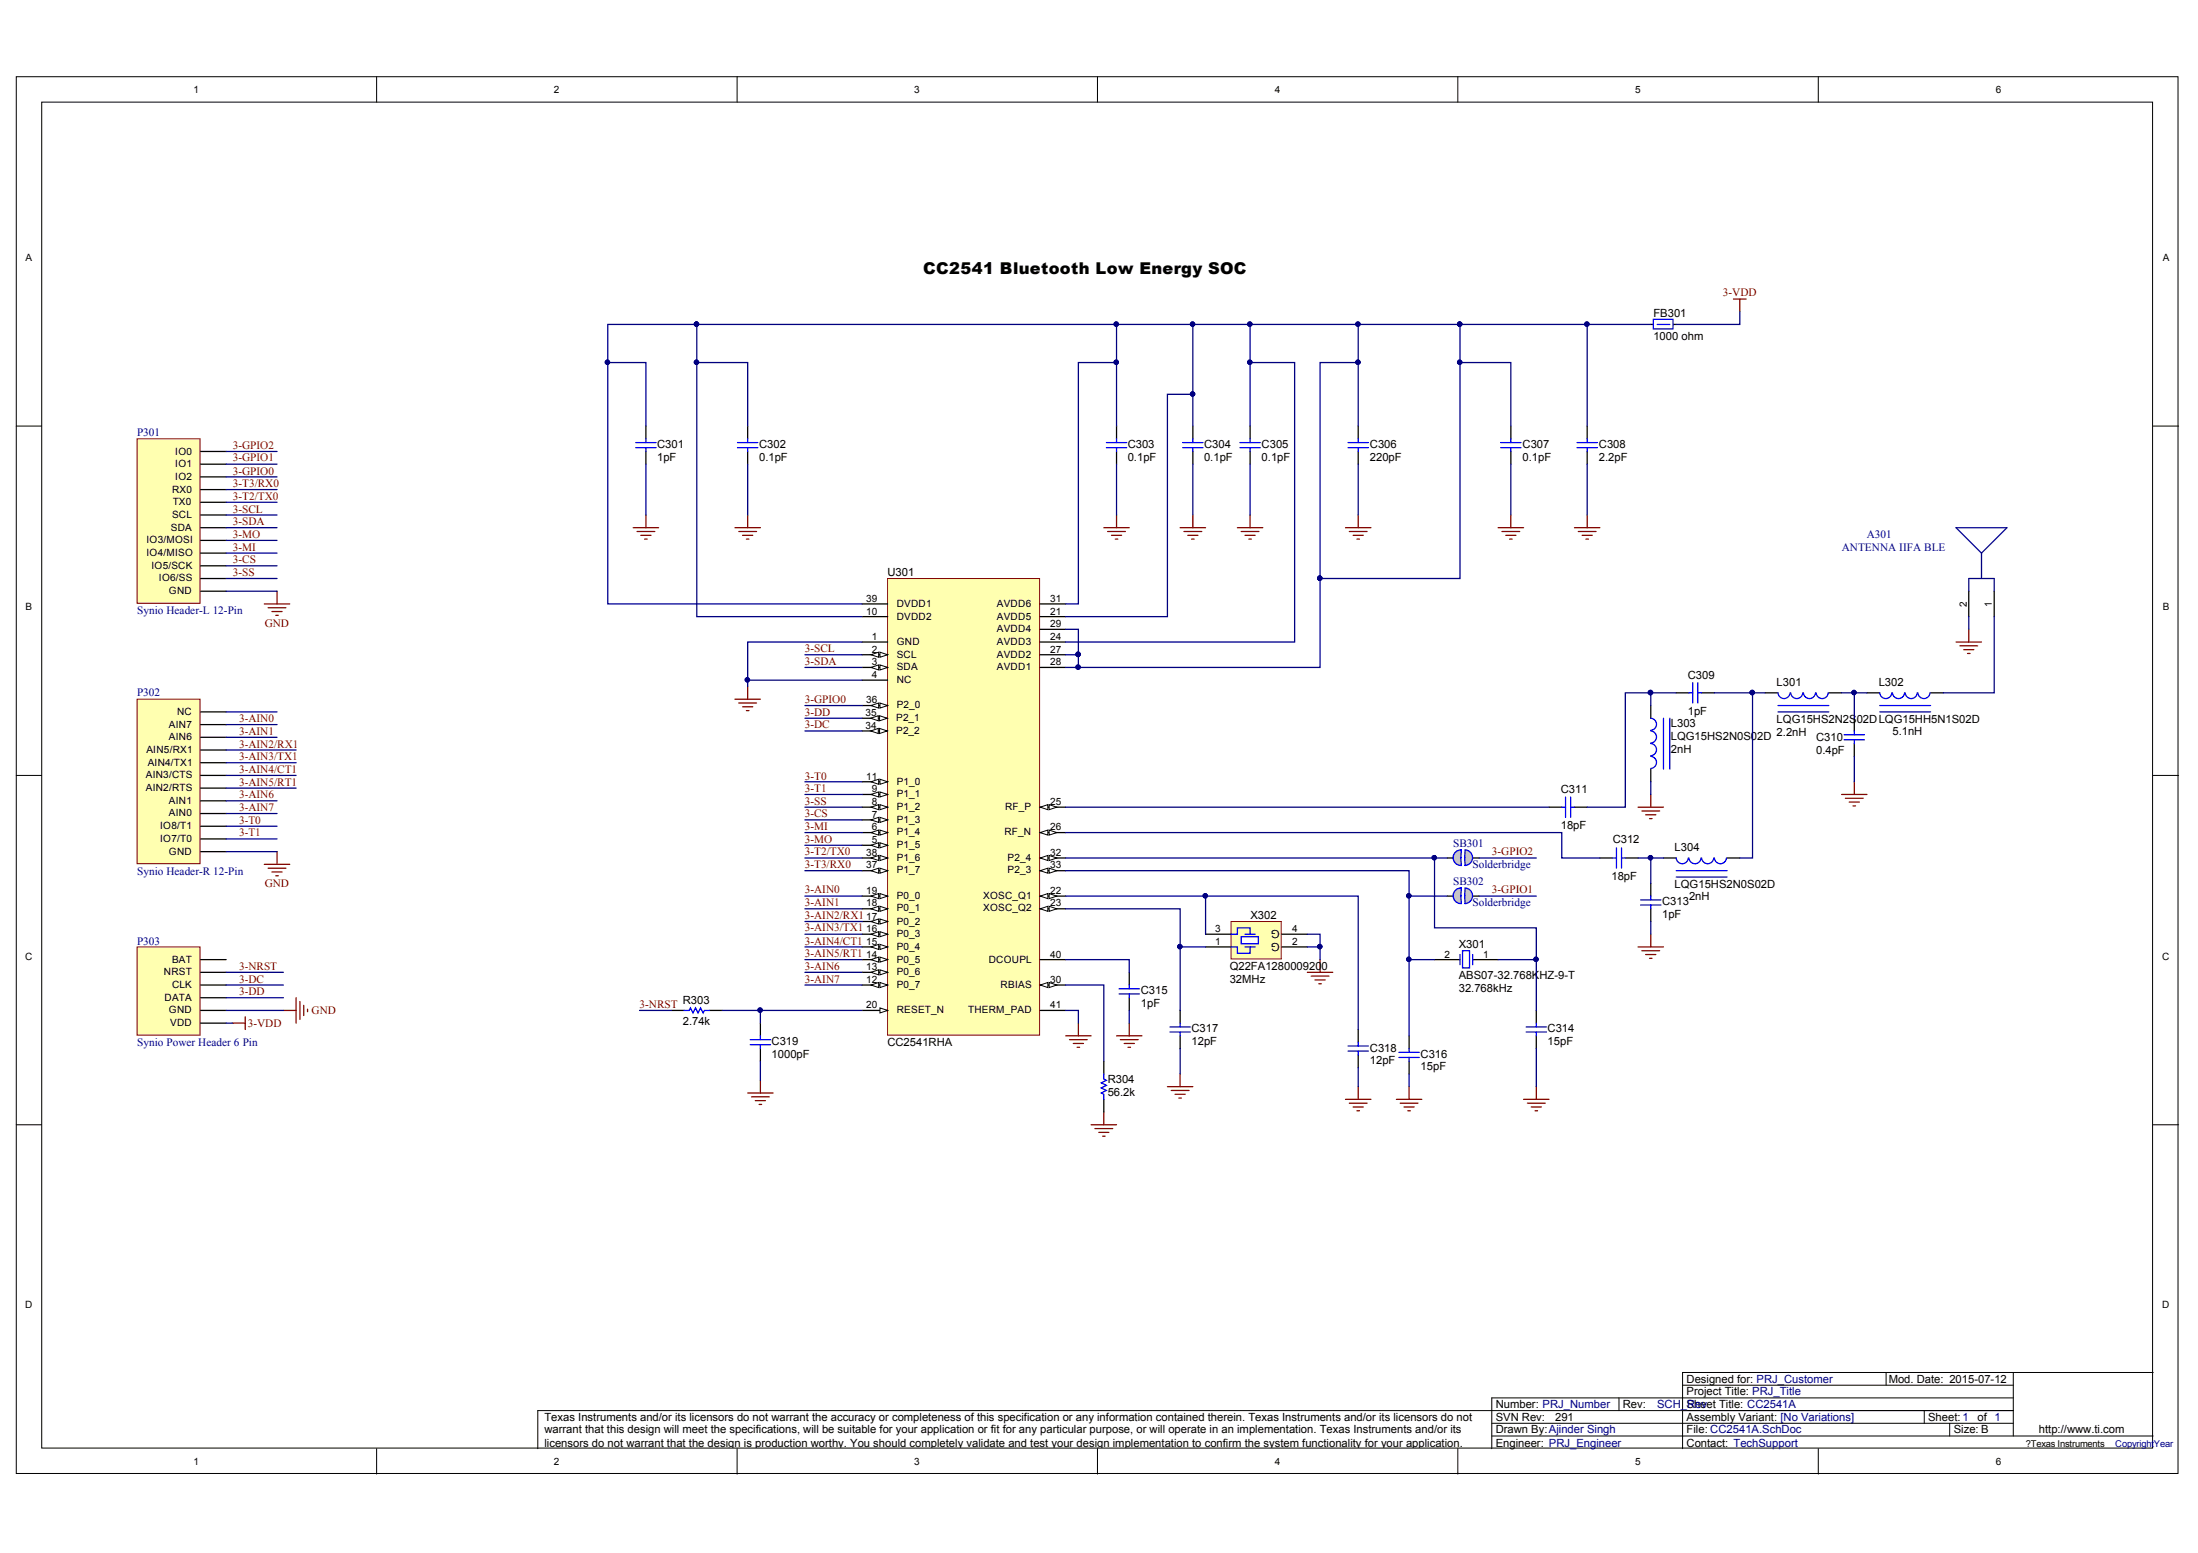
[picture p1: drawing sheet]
<svg xmlns="http://www.w3.org/2000/svg" width="297mm" height="210mm" viewBox="0 0 297 210" stroke-linecap="round" stroke-linejoin="round" font-family="sans-serif">
<defs><g id="words">
<text font-size="2.2" x="124.7" y="37">CC2541 Bluetooth Low Energy SOC</text>
<g font-size="1.5" fill="#800000">
<text x="232.8" y="40.1">3-VDD</text>
<text x="31.5" y="64.1">3-GPIO0</text>
<text x="31.5" y="65.8">3-T3/RX0</text>
<text x="31.5" y="62.4">3-GPIO1</text>
<text x="31.5" y="60.7">3-GPIO2</text>
<text x="31.5" y="69.3">3-SCL</text>
<text x="31.5" y="71">3-SDA</text>
<text x="31.5" y="67.5">3-T2/TX0</text>
<text x="31.5" y="77.8">3-SS</text>
<text x="31.5" y="76.1">3-CS</text>
<text x="31.5" y="74.4">3-MI</text>
<text x="31.5" y="72.7">3-MO</text>
<text x="35.8" y="84.8">GND</text>
<text x="108.8" y="88.1">3-SCL</text>
<text x="108.8" y="89.9">3-SDA</text>
<text x="108.8" y="95.1">3-GPIO0</text>
<text x="32.3" y="97.6">3-AIN0</text>
<text x="32.3" y="99.3">3-AIN1</text>
<text x="32.3" y="101.1">3-AIN2/RX1</text>
<text x="108.8" y="96.8">3-DD</text>
<text x="108.8" y="98.4">3-DC</text>
<text x="32.3" y="107.9">3-AIN6</text>
<text x="32.3" y="102.7">3-AIN3/TX1</text>
<text x="32.3" y="104.4">3-AIN4/CT1</text>
<text x="32.3" y="106.2">3-AIN5/RT1</text>
<text x="108.8" y="107.1">3-T1</text>
<text x="108.8" y="105.4">3-T0</text>
<text x="32.3" y="109.6">3-AIN7</text>
<text x="32.3" y="113.1">3-T1</text>
<text x="32.3" y="111.4">3-T0</text>
<text x="108.8" y="108.7">3-SS</text>
<text x="108.8" y="110.4">3-CS</text>
<text x="108.8" y="112.2">3-MI</text>
<text x="108.8" y="113.9">3-MO</text>
<text x="35.8" y="119.9">GND</text>
<text x="108.8" y="115.6">3-T2/TX0</text>
<text x="108.8" y="117.4">3-T3/RX0</text>
<text x="201.6" y="115.6">3-GPIO2</text>
<text x="108.8" y="120.7">3-AIN0</text>
<text x="108.8" y="122.5">3-AIN1</text>
<text x="108.8" y="124.2">3-AIN2/RX1</text>
<text x="108.8" y="125.9">3-AIN3/TX1</text>
<text x="201.6" y="120.7">3-GPIO1</text>
<text x="32.3" y="131.1">3-NRST</text>
<text x="108.8" y="127.7">3-AIN4/CT1</text>
<text x="108.8" y="129.4">3-AIN5/RT1</text>
<text x="108.8" y="131.1">3-AIN6</text>
<text x="32.3" y="134.5">3-DD</text>
<text x="32.3" y="132.8">3-DC</text>
<text x="42.1" y="137.1">GND</text>
<text x="86.4" y="136.2">3-NRST</text>
<text x="108.8" y="132.8">3-AIN7</text>
<text x="33.5" y="138.8">3-VDD</text>
</g>
<g font-size="1.5">
<text x="223.4" y="46">1000 ohm</text>
<text x="223.4" y="42.8">FB301</text>
<text x="88.8" y="62.3">1pF</text>
<text x="88.8" y="60.5">C301</text>
<text x="102.6" y="62.3">0.1pF</text>
<text x="102.6" y="60.5">C302</text>
<text x="152.4" y="62.3">0.1pF</text>
<text x="152.4" y="60.5">C303</text>
<text x="162.7" y="62.3">0.1pF</text>
<text x="162.7" y="60.5">C304</text>
<text x="170.5" y="62.3">0.1pF</text>
<text x="170.5" y="60.5">C305</text>
<text x="185.1" y="62.3">220pF</text>
<text x="185.1" y="60.5">C306</text>
<text x="205.8" y="62.3">0.1pF</text>
<text x="205.8" y="60.5">C307</text>
<text x="216.1" y="62.3">2.2pF</text>
<text x="216.1" y="60.5">C308</text>
<text x="119.9" y="77.9">U301</text>
<text x="228.1" y="91.8">C309</text>
<text x="240.1" y="92.8">L301</text>
<text x="253.9" y="92.8">L302</text>
<text x="225.8" y="101.7">2nH</text>
<text x="225.8" y="98.3">L303</text>
<text x="225.8" y="100">LQG15HS2N0S02D</text>
<text x="228.1" y="96.6">1pF</text>
<text x="240.1" y="99.5">2.2nH</text>
<text x="240.1" y="97.8">LQG15HS2N2S02DLQG15HH5N1S02D</text>
<text x="245.4" y="101.9">0.4pF</text>
<text x="245.4" y="100.2">C310</text>
<text x="255.7" y="99.4">5.1nH</text>
<text x="210.9" y="107.2">C311</text>
<text x="210.9" y="112">18pF</text>
<text x="217.9" y="113.9">C312</text>
<text x="217.8" y="118.9">18pF</text>
<text x="226.3" y="115.1">L304</text>
<text x="169" y="124.2">X302</text>
<text x="172.9" y="125.7" transform="rotate(-180 172.9 125.7)">G</text>
<text x="224.6" y="124">1pF</text>
<text x="224.6" y="122.4">C313</text>
<text x="226.3" y="120.1">LQG15HS2N0S02D</text>
<text x="228.3" y="121.7">2nH</text>
<text x="166.2" y="131.1">Q22FA1280009200</text>
<text x="172.9" y="127.4" transform="rotate(-180 172.9 127.4)">G</text>
<text x="197.1" y="128.2">X301</text>
<text x="92.3" y="135.7">R303</text>
<text x="154.2" y="136">1pF</text>
<text x="154.2" y="134.4">C315</text>
<text x="166.2" y="132.8">32MHz</text>
<text x="197.1" y="134">32.768kHz</text>
<text x="197.1" y="132.3">ABS07-32.768KHZ-9-T</text>
<text x="92.3" y="138.5">2.74k</text>
<text x="104.3" y="143">1000pF</text>
<text x="104.3" y="141.2">C319</text>
<text x="119.9" y="141.4">CC2541RHA</text>
<text x="161" y="141.2">12pF</text>
<text x="161" y="139.5">C317</text>
<text x="185.1" y="143.8">12pF</text>
<text x="185.1" y="142.1">C318</text>
<text x="192" y="143">C316</text>
<text x="209.1" y="141.2">15pF</text>
<text x="209.1" y="139.5">C314</text>
<text x="149.7" y="148.1">56.2k</text>
<text x="149.7" y="146.3">R304</text>
<text x="192" y="144.7">15pF</text>
<text x="202.1" y="190.4">Number: PRJ_Number</text>
<text x="219.3" y="190.4">Rev:</text>
<text x="227.9" y="190.4">Sheet Title: CC2541A</text>
<text x="227.9" y="188.6">Project Title: PRJ_Title</text>
<text x="227.9" y="186.9">Designed for: PRJ_Customer</text>
<text x="255.2" y="186.9">Mod. Date: 2015-07-12</text>
<text x="73.6" y="192.1">Texas Instruments and/or its licensors do not warrant the accuracy or completeness of this specification or any information contained therein. Texas Instruments and/or its licensors do not</text>
<text x="73.6" y="193.7">warrant that this design will meet the specifications, will be suitable for your application or fit for any particular purpose, or will operate in an implementation. Texas Instruments and/or its</text>
<text x="73.6" y="195.5">licensors do not warrant that the design is production worthy. You should completely validate and test your design implementation to confirm the system functionality for your application.</text>
<text x="202.1" y="193.7">Drawn By:Ajinder Singh</text>
<text x="202.1" y="195.5">Engineer: PRJ_Engineer</text>
<text x="202.1" y="192.1">SVN Rev:</text>
<text x="210.2" y="192.1">291</text>
<text x="227.9" y="193.7">File: CC2541A.SchDoc</text>
<text x="227.9" y="195.5">Contact: TechSupport</text>
<text x="227.9" y="192.1">Assembly Variant: [No Variations]</text>
<text x="260.6" y="192.1">Sheet:1</text>
<text x="264" y="193.7">Size: B</text>
<text x="267.2" y="192.1">of 1</text>
<text x="275.5" y="193.7">http://www.ti.com</text>
</g>
<g font-size="1.5" fill="#000080">
<text x="18.5" y="59">P301</text>
<text x="248.9" y="74.4">ANTENNA IIFA BLE</text>
<text x="252.3" y="72.7">A301</text>
<text x="18.5" y="83">Synio Header-L 12-Pin</text>
<text x="18.5" y="94.1">P302</text>
<text x="18.5" y="118.2">Synio Header-R 12-Pin</text>
<text x="196.4" y="114.5">SB301</text>
<text x="196.4" y="119.6">SB302</text>
<text x="199" y="117.4">Solderbridge</text>
<text x="199" y="122.5">Solderbridge</text>
<text x="18.5" y="127.7">P303</text>
<text x="18.5" y="141.4">Synio Power Header 6 Pin</text>
<text x="223.9" y="190.4">SCH_Rev</text>
</g>
<g font-size="1.4">
<text x="26.1" y="12.6">1</text>
<text x="74.8" y="12.6">2</text>
<text x="123.6" y="12.6">3</text>
<text x="172.3" y="12.6">4</text>
<text x="221" y="12.6">5</text>
<text x="269.7" y="12.6">6</text>
<text x="3.5" y="35.2">A</text>
<text x="292.3" y="35.2">A</text>
<text x="23.7" y="64.8">IO2</text>
<text x="23.7" y="63.1">IO1</text>
<text x="23.7" y="61.4">IO0</text>
<text x="23.1" y="71.7">SDA</text>
<text x="23.3" y="70">SCL</text>
<text x="23.3" y="66.6">RX0</text>
<text x="23.3" y="68.3">TX0</text>
<text x="19.8" y="75.1">IO4/MISO</text>
<text x="19.8" y="73.4">IO3/MOSI</text>
<text x="20.5" y="76.9">IO5/SCK</text>
<text x="3.5" y="82.5">B</text>
<text x="21.5" y="78.6">IO6/SS</text>
<text x="22.8" y="80.3">GND</text>
<text x="117" y="83.1">10</text>
<text x="117" y="81.4">39</text>
<text x="121.2" y="83.7">DVDD2</text>
<text x="121.2" y="82">DVDD1</text>
<text x="134.7" y="82">AVDD6</text>
<text x="134.7" y="83.7">AVDD5</text>
<text x="141.9" y="81.4">31</text>
<text x="141.9" y="83.1">21</text>
<text x="265.8" y="82" transform="rotate(-90 265.8 82)">2</text>
<text x="269.2" y="82" transform="rotate(-90 269.2 82)">1</text>
<text x="292.3" y="82.5">B</text>
<text x="117.8" y="86.4">1</text>
<text x="117.8" y="88.2">2</text>
<text x="117.8" y="89.9">3</text>
<text x="121.2" y="87.2">GND</text>
<text x="121.2" y="88.9">SCL</text>
<text x="134.7" y="85.4">AVDD4</text>
<text x="134.7" y="87.2">AVDD3</text>
<text x="134.7" y="88.9">AVDD2</text>
<text x="141.9" y="84.8">29</text>
<text x="141.9" y="86.4">24</text>
<text x="141.9" y="88.2">27</text>
<text x="141.9" y="89.9">28</text>
<text x="117" y="95.1">36</text>
<text x="117.8" y="91.6">4</text>
<text x="121.2" y="90.6">SDA</text>
<text x="121.2" y="92.4">NC</text>
<text x="121.2" y="95.7">P2_0</text>
<text x="134.7" y="90.6">AVDD1</text>
<text x="19.8" y="101.7">AIN5/RX1</text>
<text x="22.8" y="100">AIN6</text>
<text x="22.8" y="98.4">AIN7</text>
<text x="23.9" y="96.6">NC</text>
<text x="117" y="98.5">34</text>
<text x="117" y="96.8">35</text>
<text x="121.1" y="99.2">P2_2</text>
<text x="121.1" y="97.5">P2_1</text>
<text x="19.7" y="106.9">AIN2/RTS</text>
<text x="19.7" y="105.2">AIN3/CTS</text>
<text x="20" y="103.5">AIN4/TX1</text>
<text x="117" y="105.4">11</text>
<text x="117.8" y="107.1">9</text>
<text x="121.2" y="107.7">P1_1</text>
<text x="121.2" y="106">P1_0</text>
<text x="21.7" y="113.8">IO7/T0</text>
<text x="21.7" y="112">IO8/T1</text>
<text x="22.8" y="110.4">AIN0</text>
<text x="22.8" y="108.7">AIN1</text>
<text x="117.8" y="114">5</text>
<text x="117.8" y="112.2">6</text>
<text x="117.8" y="110.5">7</text>
<text x="117.8" y="108.8">8</text>
<text x="121.2" y="112.9">P1_4</text>
<text x="121.2" y="111.2">P1_3</text>
<text x="121.2" y="109.5">P1_2</text>
<text x="135.7" y="112.9">RF_N</text>
<text x="135.8" y="109.5">RF_P</text>
<text x="141.9" y="108.8">25</text>
<text x="141.9" y="112.2">26</text>
<text x="22.8" y="115.5">GND</text>
<text x="117" y="117.4">37</text>
<text x="117" y="115.7">38</text>
<text x="121.2" y="114.7">P1_5</text>
<text x="121.2" y="118">P1_7</text>
<text x="121.2" y="116.4">P1_6</text>
<text x="136.2" y="116.4">P2_4</text>
<text x="136.2" y="118">P2_3</text>
<text x="141.9" y="115.7">32</text>
<text x="141.9" y="117.4">33</text>
<text x="117" y="126">16</text>
<text x="117" y="124.3">17</text>
<text x="117" y="122.5">18</text>
<text x="117" y="120.8">19</text>
<text x="121.2" y="125">P0_2</text>
<text x="121.2" y="123.2">P0_1</text>
<text x="121.2" y="121.5">P0_0</text>
<text x="132.9" y="121.5">XOSC_Q1</text>
<text x="132.9" y="123.2">XOSC_Q2</text>
<text x="141.9" y="120.8">22</text>
<text x="141.9" y="122.5">23</text>
<text x="164.2" y="126">3</text>
<text x="174.6" y="126">4</text>
<text x="3.4" y="129.7">C</text>
<text x="22.2" y="131.8">NRST</text>
<text x="23.3" y="130.1">BAT</text>
<text x="117" y="131.1">13</text>
<text x="117" y="129.4">14</text>
<text x="117" y="127.7">15</text>
<text x="121.2" y="131.8">P0_6</text>
<text x="121.2" y="130.1">P0_5</text>
<text x="121.2" y="128.4">P0_4</text>
<text x="121.2" y="126.7">P0_3</text>
<text x="133.6" y="130.1">DCOUPL</text>
<text x="141.9" y="129.4">40</text>
<text x="164.2" y="127.7">1</text>
<text x="174.6" y="127.7">2</text>
<text x="195.2" y="129.4">2</text>
<text x="200.4" y="129.4">1</text>
<text x="292.2" y="129.7">C</text>
<text x="22.2" y="135.3">DATA</text>
<text x="22.8" y="137">GND</text>
<text x="23.3" y="133.5">CLK</text>
<text x="117" y="132.8">12</text>
<text x="117" y="136.3">20</text>
<text x="121.2" y="133.5">P0_7</text>
<text x="121.2" y="137">RESET_N</text>
<text x="130.8" y="137">THERM_PAD</text>
<text x="135.2" y="133.5">RBIAS</text>
<text x="141.9" y="132.8">30</text>
<text x="141.9" y="136.3">41</text>
<text x="23" y="138.7">VDD</text>
<text x="3.4" y="176.9">D</text>
<text x="292.2" y="176.9">D</text>
<text x="26.1" y="198">1</text>
<text x="74.8" y="198">2</text>
<text x="123.6" y="198">3</text>
<text x="172.3" y="198">4</text>
<text x="221" y="198">5</text>
<text x="269.7" y="198">6</text>
</g>
<text font-size="1.3" x="273.8" y="195.5">?Texas Instruments</text>
<g font-size="1.3" fill="#000080">
<text x="285.9" y="195.5">Copyright</text>
<text x="291.1" y="195.5">Year</text>
</g>
</g></defs>
<g fill="#fff" stroke="#000" stroke-width=".14">
<path d="M2.2 10.4h292.1v188.8h-292.1z"/>
<path d="M5.6 13.8h285.3v181.9h-285.3z"/>
</g>
<g fill="none" stroke="#000" stroke-width=".14">
<path d="M50.9 10.4v3.4M99.6 10.4v3.4M148.3 10.4v3.4M197 10.4v3.4M245.7 10.4v3.4M2.2 57.6h3.4M291 57.6h3.4M2.2 104.8h3.4M291 104.8h3.4M2.2 152h3.4M291 152h3.4M50.9 195.8v3.4"/>
<path d="M99.6 195.8v3.4M148.3 195.8v3.4M197 195.8v3.4M201.6 194.1h89.4M201.6 192.4h70.5M218.8 188.9v1.8M227.4 187.2h44.7M245.7 195.8v3.4M254.9 185.5v1.7M260 190.7v1.7M263.5 192.4v1.7M272.1 190.7h-199.4v5.1"/>
<path d="M272.1 188.9h-70.5v6.9M272.1 185.5v8.6M291 185.5h-63.6v10.3"/>
</g>
<g fill="none" stroke="#800000" stroke-width=".17">
<path d="M234.3 40.4h1.7M235.1 40.4v1.7M85.6 71.3h3.4M86.1 71.8h2.4M86.6 72.4h1.4M87.1 72.9h.4M87.3 69.6v1.7M99.3 71.3h3.5M99.8 71.8h2.4M100.4 72.4h1.3M100.9 72.9h.3M101 69.6v1.7"/>
<path d="M149.2 71.3h3.4M149.7 71.8h2.4M150.2 72.4h1.4M150.7 72.9h.4M150.9 69.6v1.7M159.5 71.3h3.4M160 71.8h2.4M160.5 72.4h1.4M161 72.9h.4M161.2 69.6v1.7M167.2 71.3h3.5M167.7 71.8h2.4"/>
<path d="M168.3 72.4h1.3M168.8 72.9h.3M168.9 69.6v1.7M181.8 71.3h3.5M182.3 71.8h2.5M182.9 72.4h1.3M183.4 72.9h.3M183.6 69.6v1.7M202.5 71.3h3.4M203 71.8h2.4M203.5 72.4h1.4M204 72.9h.4"/>
<path d="M204.2 69.6v1.7M212.8 71.3h3.4M213.3 71.8h2.4M213.8 72.4h1.4M214.3 72.9h.4M214.5 69.6v1.7M99.3 94.5h3.5M99.8 95h2.4M100.4 95.5h1.3M100.9 96h.3M101 92.8v1.7M264.3 86.8h3.5"/>
<path d="M264.9 87.3h2.4M265.4 87.8h1.3M265.9 88.3h.3M266.1 85.1v1.7M221.4 109.1h3.4M221.9 109.6h2.4M222.4 110.1h1.4M222.9 110.6h.4M223.1 107.4v1.7M248.9 107.4h3.4M249.4 107.9h2.4M249.9 108.4h1.4"/>
<path d="M250.4 108.9h.4M250.6 105.7v1.7M145.7 138.3v1.7M152.6 138.3v1.7M176.7 131.4h3.4M177.2 131.9h2.4M177.7 132.4h1.4M178.2 133h.4M178.4 129.7v1.7M221.4 128h3.4M221.9 128.5h2.4M222.4 129h1.4"/>
<path d="M222.9 129.5h.4M223.1 126.3v1.7M101 147.7h3.5M101.6 148.2h2.4M102.1 148.8h1.3M102.6 149.3h.3M102.8 146v1.7M144 140h3.5M144.5 140.5h2.4M145 141h1.4M145.6 141.5h.3M147.5 152h3.4"/>
<path d="M148 152.5h2.4M148.5 153.1h1.4M149 153.6h.3M149.2 150.3v1.7M150.9 140h3.4M151.4 140.5h2.4M151.9 141h1.4M152.4 141.5h.4M157.8 146.9h3.4M158.3 147.4h2.4M158.8 147.9h1.4M159.3 148.4h.4"/>
<path d="M159.5 145.2v1.7M181.8 148.6h3.5M182.3 149.1h2.5M182.9 149.6h1.3M183.4 150.1h.3M183.6 146.9v1.7M188.7 148.6h3.4M189.2 149.1h2.4M189.7 149.6h1.4M190.3 150.1h.3M190.4 146.9v1.7M205.9 148.6h3.4"/>
<path d="M206.4 149.1h2.4M206.9 149.6h1.4M207.4 150.1h.4M207.6 146.9v1.7"/>
</g>
<path d="M264.3 71.3h6.9l-3.4 3.5zM266.1 79.9v-1.7h3.4v1.7M267.8 74.8v3.4" fill="none" stroke="#0c0087" stroke-width=".17"/>
<g fill="none" stroke="#000" stroke-width=".17">
<path d="M87.3 57.6v1.7M101 57.6v1.7M150.9 57.6v1.7M161.2 57.6v1.7M168.9 57.6v1.7M183.6 57.6v1.7M204.2 57.6v1.7M214.5 57.6v1.7M223.1 43.9h.3M226.2 43.9h.3M87.3 61v1.7M101 61v1.7"/>
<path d="M150.9 61v1.7M161.2 61v1.7M168.9 61v1.7M183.6 61v1.7M204.2 61v1.7M214.5 61v1.7M266.1 79.9v3.4M269.5 79.9v3.4M223.1 95.4v1.7M226.5 93.6h1.7M230 93.6h1.7M250.6 97.1v1.7"/>
<path d="M252.3 93.6h1.7M260.9 93.6h1.7M209.3 109.1h1.8M212.8 109.1h1.7M216.2 116h1.7M219.6 116h1.8M223.1 103.9v1.8M223.1 119.4v1.7M224.8 116h1.7M233.4 116h1.7M250.6 100.5v1.7M90.7 136.6h1.7"/>
<path d="M95.9 136.6h1.7M102.8 138.3v1.7M152.6 131.4v1.7M152.6 134.9v1.7M159.5 136.6v1.7M183.6 139.1v1.8M193.9 129.7h3.4M199 129.7h3.5M207.6 136.6v1.7M223.1 122.8v1.8M102.8 141.7v1.7M149.2 143.4v1.8"/>
<path d="M149.2 148.6v1.7M159.5 140v1.7M183.6 142.6v1.7M190.4 140v1.7M190.4 143.4v1.8M207.6 140v1.7"/>
</g>
<g fill="none" stroke="#00f" stroke-width=".17">
<path d="M85.9 59.8h2.8M87.3 59.3v.5M99.7 59.8h2.7M101 59.3v.5M149.5 59.8h2.8M150.9 59.3v.5M159.8 59.8h2.8M161.2 59.3v.5M167.6 59.8h2.7M168.9 59.3v.5M182.2 59.8h2.7M183.6 59.3v.5"/>
<path d="M202.8 59.8h2.8M204.2 59.3v.5M213.1 59.8h2.8M214.5 59.3v.5M223.4 43.2h2.7v1.3h-2.7zM223.9 43.9h1.8M85.9 60.5h2.8M87.3 60.5v.5M99.7 60.5h2.7M101 60.5v.5M149.5 60.5h2.8M150.9 60.5v.5"/>
<path d="M159.8 60.5h2.8M161.2 60.5v.5M167.6 60.5h2.7M168.9 60.5v.5M182.2 60.5h2.7M183.6 60.5v.5M202.8 60.5h2.8M204.2 60.5v.5M213.1 60.5h2.8M214.5 60.5v.5M223.1 97.1a.82 .82 0 0 1 .8 .8 .82 .82 0 0 1-.8 .8M223.1 98.8a.82 .82 0 0 1 .8 .8 .82 .82 0 0 1-.8 .8"/>
<path d="M224.8 97.1v6.8M225.7 97.1v6.8M228.2 93.6h.6M228.8 92.3v2.7M229.4 93.6h.6M229.4 92.3v2.7M249.2 99.3h2.8M249.2 100h2.8M250.6 98.8v.5M250.6 100v.5M254 95.4h6.9M254 96.2h6.9"/>
<path d="M255.7 93.6a.82 .82 0 0 1-.9 .8 .82 .82 0 0 1-.8-.8M257.4 93.6a.82 .82 0 0 1-.8 .8 .82 .82 0 0 1-.9-.8M259.1 93.6a.82 .82 0 0 1-.8 .8 .82 .82 0 0 1-.8-.8M260.8 93.6a.82 .82 0 0 1-.8 .8 .82 .82 0 0 1-.8-.8M211.1 109.1h.5M211.6 107.7v2.8M212.3 107.7v2.8M212.3 109.1h.5M217.9 116h.5M218.4 114.6v2.7M219.1 114.6v2.7M219.1 116h.5"/>
<path d="M223.1 102.2a.82 .82 0 0 1 .8 .8 .82 .82 0 0 1-.8 .9M223.1 100.5a.82 .82 0 0 1 .8 .8 .82 .82 0 0 1-.8 .8M226.5 117.7h6.9M226.5 118.5h6.9M228.2 116a.82 .82 0 0 1-.9 .7 .82 .82 0 0 1-.8-.7M229.9 116a.82 .82 0 0 1-.8 .7 .82 .82 0 0 1-.9-.7M231.6 116a.82 .82 0 0 1-.8 .7 .82 .82 0 0 1-.8-.7M233.3 116a.82 .82 0 0 1-.8 .7 .82 .82 0 0 1-.8-.7M92.4 136.6h.7l.2-.4 .3 .7 .4-.7 .3 .7 .4-.7 .3 .7 .2-.3h.7M151.2 133.7h2.8M151.2 134.3h2.8M152.6 133.1v.6"/>
<path d="M152.6 134.3v.6M158.1 138.8h2.8M158.1 139.5h2.8M159.5 138.3v.5M159.5 139.5v.5M197.3 129v1.4M199 129v1.4M206.2 138.8h2.8M206.2 139.5h2.8M207.6 138.3v.5M207.6 139.5v.5M221.7 121.6h2.8"/>
<path d="M221.7 122.3h2.8M223.1 121.1v.5M223.1 122.3v.5M101.4 140.5h2.7M101.4 141.2h2.7M102.8 140v.5M102.8 141.2v.5M149.2 145.2v.6l.3 .2-.7 .4 .7 .3-.7 .3 .7 .4-.7 .3 .4 .2v.7M182.2 141.4h2.7M182.2 142.1h2.7M183.6 140.9v.5M183.6 142.1v.5"/>
<path d="M189.1 142.2h2.7M189.1 142.9h2.7M190.4 141.7v.5M190.4 142.9v.5"/>
</g>
<path d="M197.6 128.5h1v2.3h-1z" fill="#fff" stroke="#00f" stroke-width=".17"/>
<path d="M166.4 124.6h6.8v5h-6.8z" fill="#ffffb0" stroke="#800000" stroke-width=".14"/>
<path d="M162.9 128h3.5M162.9 126.3h3.5M173.2 128h3.5M173.2 126.3h3.5" fill="none" stroke="#000" stroke-width=".17"/>
<path d="M168.3 128h1.3M168.3 126.3h1.3" fill="none" stroke="#00f" stroke-width=".17"/>
<path d="M167.7 126.6h2.4v1h-2.4z" fill="#fff" stroke="#00f" stroke-width=".17"/>
<path d="M166.4 128h.8v.8h1.7v-.8M166.4 126.3h.8v-.9h1.7v.9" fill="none" stroke="#00f" stroke-width=".17"/>
<path d="M119.9 78.2h20.6v61.7h-20.6z" fill="#ffffb0" stroke="#800000" stroke-width=".14"/>
<path d="M116.5 86.8h3.4M116.5 88.5h3.4" fill="none" stroke="#000" stroke-width=".17"/>
<g fill="#fff" stroke="#000" stroke-width=".14">
<path d="M118.9 88.2l1 .3-1 .3z"/>
<path d="M117.7 88.5l1-.3v.6z"/>
</g>
<path d="M116.5 90.2h3.4" fill="none" stroke="#000" stroke-width=".17"/>
<g fill="#fff" stroke="#000" stroke-width=".14">
<path d="M118.9 89.9l1 .3-1 .4z"/>
<path d="M117.7 90.2l1-.3v.7z"/>
</g>
<path d="M116.5 91.9h3.4M116.5 114.2h3.4" fill="none" stroke="#000" stroke-width=".17"/>
<g fill="#fff" stroke="#000" stroke-width=".14">
<path d="M118.9 113.9l1 .3-1 .4z"/>
<path d="M117.7 114.2l1-.3v.7z"/>
</g>
<path d="M116.5 112.5h3.4" fill="none" stroke="#000" stroke-width=".17"/>
<g fill="#fff" stroke="#000" stroke-width=".14">
<path d="M118.9 112.2l1 .3-1 .4z"/>
<path d="M117.7 112.5l1-.3v.7z"/>
</g>
<path d="M116.5 110.8h3.4" fill="none" stroke="#000" stroke-width=".17"/>
<g fill="#fff" stroke="#000" stroke-width=".14">
<path d="M118.9 110.5l1 .3-1 .4z"/>
<path d="M117.7 110.8l1-.3v.7z"/>
</g>
<path d="M116.5 109.1h3.4" fill="none" stroke="#000" stroke-width=".17"/>
<g fill="#fff" stroke="#000" stroke-width=".14">
<path d="M118.9 108.8l1 .3-1 .3z"/>
<path d="M117.7 109.1l1-.3v.6z"/>
</g>
<path d="M116.5 107.4h3.4" fill="none" stroke="#000" stroke-width=".17"/>
<g fill="#fff" stroke="#000" stroke-width=".14">
<path d="M118.9 107l1 .4-1 .3z"/>
<path d="M117.7 107.4l1-.4v.7z"/>
</g>
<path d="M116.5 83.3h3.4M116.5 105.7h3.4" fill="none" stroke="#000" stroke-width=".17"/>
<g fill="#fff" stroke="#000" stroke-width=".14">
<path d="M118.9 105.3l1 .4-1 .3z"/>
<path d="M117.7 105.7l1-.4v.7z"/>
</g>
<path d="M116.5 133.1h3.4" fill="none" stroke="#000" stroke-width=".17"/>
<g fill="#fff" stroke="#000" stroke-width=".14">
<path d="M118.9 132.8l1 .3-1 .4z"/>
<path d="M117.7 133.1l1-.3v.7z"/>
</g>
<path d="M116.5 131.4h3.4" fill="none" stroke="#000" stroke-width=".17"/>
<g fill="#fff" stroke="#000" stroke-width=".14">
<path d="M118.9 131.1l1 .3-1 .4z"/>
<path d="M117.7 131.4l1-.3v.7z"/>
</g>
<path d="M116.5 129.7h3.4" fill="none" stroke="#000" stroke-width=".17"/>
<g fill="#fff" stroke="#000" stroke-width=".14">
<path d="M118.9 129.4l1 .3-1 .3z"/>
<path d="M117.7 129.7l1-.3v.6z"/>
</g>
<path d="M116.5 128h3.4" fill="none" stroke="#000" stroke-width=".17"/>
<g fill="#fff" stroke="#000" stroke-width=".14">
<path d="M118.9 127.6l1 .4-1 .3z"/>
<path d="M117.7 128l1-.4v.7z"/>
</g>
<path d="M116.5 126.3h3.4" fill="none" stroke="#000" stroke-width=".17"/>
<g fill="#fff" stroke="#000" stroke-width=".14">
<path d="M118.9 125.9l1 .4-1 .3z"/>
<path d="M117.7 126.3l1-.4v.7z"/>
</g>
<path d="M116.5 124.6h3.4" fill="none" stroke="#000" stroke-width=".17"/>
<g fill="#fff" stroke="#000" stroke-width=".14">
<path d="M118.9 124.2l1 .4-1 .3z"/>
<path d="M117.7 124.6l1-.4v.7z"/>
</g>
<path d="M116.5 122.8h3.4" fill="none" stroke="#000" stroke-width=".17"/>
<g fill="#fff" stroke="#000" stroke-width=".14">
<path d="M118.9 122.5l1 .3-1 .4z"/>
<path d="M117.7 122.8l1-.3v.7z"/>
</g>
<path d="M116.5 121.1h3.4" fill="none" stroke="#000" stroke-width=".17"/>
<g fill="#fff" stroke="#000" stroke-width=".14">
<path d="M118.9 120.8l1 .3-1 .4z"/>
<path d="M117.7 121.1l1-.3v.7z"/>
</g>
<path d="M116.5 136.6h3.4" fill="none" stroke="#000" stroke-width=".17"/>
<path d="M118.9 136.2l1 .4-1 .3z" fill="#fff" stroke="#000" stroke-width=".14"/>
<path d="M140.6 81.6h3.4M140.6 121.1h3.4" fill="none" stroke="#000" stroke-width=".17"/>
<g fill="#fff" stroke="#000" stroke-width=".14">
<path d="M140.6 121.1l1-.3v.7z"/>
<path d="M141.8 120.8l1 .3-1 .4z"/>
</g>
<path d="M140.6 122.8h3.4" fill="none" stroke="#000" stroke-width=".17"/>
<g fill="#fff" stroke="#000" stroke-width=".14">
<path d="M140.6 122.8l1-.3v.7z"/>
<path d="M141.8 122.5l1 .3-1 .4z"/>
</g>
<path d="M140.6 83.3h3.4M140.6 109.1h3.4" fill="none" stroke="#000" stroke-width=".17"/>
<g fill="#fff" stroke="#000" stroke-width=".14">
<path d="M140.6 109.1l1-.3v.6z"/>
<path d="M141.8 108.8l1 .3-1 .3z"/>
</g>
<path d="M140.6 112.5h3.4" fill="none" stroke="#000" stroke-width=".17"/>
<g fill="#fff" stroke="#000" stroke-width=".14">
<path d="M140.6 112.5l1-.3v.7z"/>
<path d="M141.8 112.2l1 .3-1 .4z"/>
</g>
<path d="M140.6 85.1h3.4M140.6 86.8h3.4M140.6 88.5h3.4M140.6 133.1h3.4" fill="none" stroke="#000" stroke-width=".17"/>
<g fill="#fff" stroke="#000" stroke-width=".14">
<path d="M140.6 133.1l1-.3v.7z"/>
<path d="M141.8 132.8l1 .3-1 .4z"/>
</g>
<path d="M140.6 90.2h3.4M140.6 116h3.4" fill="none" stroke="#000" stroke-width=".17"/>
<g fill="#fff" stroke="#000" stroke-width=".14">
<path d="M140.6 116l1-.4v.7z"/>
<path d="M141.8 115.6l1 .4-1 .3z"/>
</g>
<path d="M140.6 117.7h3.4" fill="none" stroke="#000" stroke-width=".17"/>
<g fill="#fff" stroke="#000" stroke-width=".14">
<path d="M140.6 117.7l1-.4v.7z"/>
<path d="M141.8 117.3l1 .4-1 .3z"/>
</g>
<path d="M116.5 98.8h3.4" fill="none" stroke="#000" stroke-width=".17"/>
<g fill="#fff" stroke="#000" stroke-width=".14">
<path d="M118.9 98.5l1 .3-1 .3z"/>
<path d="M117.7 98.8l1-.3v.6z"/>
</g>
<path d="M116.5 97.1h3.4" fill="none" stroke="#000" stroke-width=".17"/>
<g fill="#fff" stroke="#000" stroke-width=".14">
<path d="M118.9 96.7l1 .4-1 .3z"/>
<path d="M117.7 97.1l1-.4v.7z"/>
</g>
<path d="M116.5 95.4h3.4" fill="none" stroke="#000" stroke-width=".17"/>
<g fill="#fff" stroke="#000" stroke-width=".14">
<path d="M118.9 95l1 .4-1 .3z"/>
<path d="M117.7 95.4l1-.4v.7z"/>
</g>
<path d="M116.5 117.7h3.4" fill="none" stroke="#000" stroke-width=".17"/>
<g fill="#fff" stroke="#000" stroke-width=".14">
<path d="M118.9 117.3l1 .4-1 .3z"/>
<path d="M117.7 117.7l1-.4v.7z"/>
</g>
<path d="M116.5 116h3.4" fill="none" stroke="#000" stroke-width=".17"/>
<g fill="#fff" stroke="#000" stroke-width=".14">
<path d="M118.9 115.6l1 .4-1 .3z"/>
<path d="M117.7 116l1-.4v.7z"/>
</g>
<path d="M116.5 81.6h3.4M238.6 93.6h1.7M247.2 93.6h1.7M195.6 116h.8M199 116h.9M140.6 129.7h3.4M140.6 136.6h3.4" fill="none" stroke="#000" stroke-width=".17"/>
<path d="M240.3 95.4h6.9M240.3 96.2h6.9M241.9 93.6a.82 .82 0 0 1-.8 .8 .82 .82 0 0 1-.8-.8M243.6 93.6a.82 .82 0 0 1-.8 .8 .82 .82 0 0 1-.8-.8M245.3 93.6a.82 .82 0 0 1-.8 .8 .82 .82 0 0 1-.8-.8M247.1 93.6a.82 .82 0 0 1-.8 .8 .82 .82 0 0 1-.9-.8" fill="none" stroke="#00f" stroke-width=".17"/>
<g fill="none" stroke="#800000" stroke-width=".17">
<path d="M37.4 79.9v1.7M35.7 81.6h3.5M36.2 82.1h2.4M36.8 82.7h1.3M37.3 83.2h.3M35.7 116.8h3.5M36.2 117.3h2.4M36.8 117.9h1.3M37.3 118.4h.3M37.4 115.1v1.7M31.4 138.3h1.7M33.1 137.4v1.7"/>
<path d="M38.3 136.6h1.7M40 134.9v3.4M40.5 135.4v2.4M41 135.9v1.4M41.6 136.4v.3"/>
</g>
<g fill="#c0c0c0" stroke="#00f" stroke-width=".17">
<path d="M196.6 115.3a1.06 1.06 0 0 0-.1 1.1 1.06 1.06 0 0 0 1 .6v-2.1h-.4zM197.5 114.9l-.1 1z" fill-rule="evenodd"/>
<path d="M198 114.9v2.1a1.06 1.06 0 0 0 1-1.1 1.06 1.06 0 0 0-1-1zM197.9 115.9l.1 1.1z" fill-rule="evenodd"/>
</g>
<path d="M195.6 121.1h.8M199 121.1h.9" fill="none" stroke="#000" stroke-width=".17"/>
<g fill="#c0c0c0" stroke="#00f" stroke-width=".17">
<path d="M196.6 120.4a1.06 1.06 0 0 0-.1 1.2 1.06 1.06 0 0 0 1 .5v-2.1l-.4 .1zM197.5 120l-.1 1.1z" fill-rule="evenodd"/>
<path d="M198 120v2.1a1.06 1.06 0 0 0 1-1 1.06 1.06 0 0 0-1-1.1zM197.9 121.1l.1 1z" fill-rule="evenodd"/>
</g>
<path d="M18.5 59.3h8.5v22.2h-8.5z" fill="#ffffb0" stroke="#800000" stroke-width=".14"/>
<path d="M27.1 79.9h3.5M27.1 78.2h3.5M27.1 76.5h3.5M27.1 74.8h3.5M27.1 73h3.5M27.1 71.3h3.5M27.1 69.6h3.5M27.1 67.9h3.5M27.1 66.2h3.5M27.1 64.5h3.5M27.1 62.7h3.5M27.1 61h3.5" fill="none" stroke="#000" stroke-width=".17"/>
<path d="M18.5 94.5h8.5v22.2h-8.5z" fill="#ffffb0" stroke="#800000" stroke-width=".14"/>
<path d="M27.1 99.7h3.5M27.1 97.9h3.5M27.1 96.2h3.5M27.1 115.1h3.5M27.1 113.4h3.5M27.1 111.7h3.5M27.1 110h3.5M27.1 108.2h3.5M27.1 106.5h3.5M27.1 104.8h3.5M27.1 103.1h3.5M27.1 101.4h3.5" fill="none" stroke="#000" stroke-width=".17"/>
<path d="M18.5 128h8.5v11.9h-8.5z" fill="#ffffb0" stroke="#800000" stroke-width=".14"/>
<path d="M27.1 138.3h3.5M27.1 136.6h3.5M27.1 134.9h3.5M27.1 133.1h3.5M27.1 131.4h3.5M27.1 129.7h3.5" fill="none" stroke="#000" stroke-width=".17"/>
<g fill="none" stroke="#000080" stroke-width=".17">
<path d="M82.1 49h5.2v8.6M94.2 49h6.8v8.6M94.2 43.9h-12.1v37.7h34.4M94.2 43.9h103.1M94.2 43.9v39.4h22.3M150.9 43.9v13.7M150.9 49h-5.2v32.6h-1.7M161.2 43.9v13.7M161.2 53.3h-3.4v30h-13.8M168.9 43.9v13.7M168.9 49h6.1v37.8h-31M183.6 43.9v13.7"/>
<path d="M183.6 49h-5.2v29.2M197.3 49h6.9v8.6M197.3 43.9v34.3h-18.9M197.3 43.9h25.8M214.5 43.9v13.7M235.1 42.1v1.8h-8.6M30.6 61h6.8M30.6 62.7h6.8M30.6 64.5h6.8M30.6 66.2h6.8M30.6 67.9h6.8M30.6 69.6h6.8"/>
<path d="M30.6 71.3h6.8M30.6 73h6.8M30.6 74.8h6.8M30.6 76.5h6.8M30.6 78.2h6.8M30.6 79.9h6.8M87.3 62.7v6.9M101 62.7v6.9M150.9 62.7v6.9M161.2 62.7v6.9M168.9 62.7v6.9M178.4 78.2v12h-34.4"/>
<path d="M183.6 62.7v6.9M204.2 62.7v6.9M214.5 62.7v6.9M30.6 96.2h6.8M30.6 97.9h6.8M30.6 99.7h6.8M108.8 88.5h7.7M108.8 98.8h7.7M108.8 95.4h7.7M108.8 97.1h7.7M108.8 90.2h7.7M116.5 91.9h-15.5v.9"/>
<path d="M116.5 86.8h-15.5v5.1M144 85.1h1.7v3.4M144 88.5h1.7M145.7 88.5v1.7M223.1 93.6h-3.5v15.5h-5.1M223.1 93.6v1.8M223.1 93.6h3.4M231.7 93.6h6.9M236.8 93.6v22.4h-1.7M248.9 93.6h3.4M250.6 93.6v3.5M266.1 83.3v1.8"/>
<path d="M269.5 83.3v10.3h-6.9M30.6 101.4h9.4M30.6 103.1h9.4M30.6 104.8h9.4M30.6 106.5h9.4M30.6 108.2h6.8M30.6 110h6.8M30.6 111.7h6.8M30.6 113.4h6.8M30.6 115.1h6.8M108.8 109.1h7.7M108.8 114.2h7.7"/>
<path d="M108.8 107.4h7.7M108.8 112.5h7.7M108.8 110.8h7.7M108.8 105.7h7.7M108.8 116h7.7M108.8 117.7h7.7M144 112.5h67.1v3.5h5.1M144 116h49.9v9.4h13.7v11.2M144 117.7h46.4v22.3M144 109.1h65.3M193.9 116h1.7M199.9 116h7.7"/>
<path d="M221.4 116h3.4M223.1 105.7v1.7M223.1 116v3.4M250.6 102.2v3.5M30.6 136.6h7.7M30.6 133.1h7.7M30.6 131.4h7.7M30.6 134.9h7.7M30.6 138.3h.8M86.4 136.6h4.3M97.6 136.6h18.9M102.8 136.6v1.7"/>
<path d="M108.8 128h7.7M108.8 121.1h7.7M108.8 133.1h7.7M108.8 131.4h7.7M108.8 129.7h7.7M108.8 126.3h7.7M108.8 124.6h7.7M108.8 122.8h7.7M144 122.8h15.5v13.8M144 133.1h5.2v10.3M144 129.7h8.6v1.7M144 121.1h39.6v18"/>
<path d="M144 136.6h1.7v1.7M152.6 136.6v1.7M159.5 128h3.4M162.9 121.1v5.2M176.7 126.3h1.7v3.4M176.7 128h1.7M190.4 121.1h5.2M190.4 129.7h3.5M199.9 121.1h7.7M202.5 129.7h5.1M223.1 124.6v1.7M102.8 143.4v2.6"/>
<path d="M159.5 141.7v3.5M183.6 144.3v2.6M190.4 145.2v1.7M207.6 141.7v5.2"/>
</g>
<g fill="#000080" stroke="#000080" stroke-width=".14">
<circle cx="214.4" cy="43.8" r=".3"/>
<circle cx="197.3" cy="49" r=".3"/>
<circle cx="94.1" cy="49" r=".3"/>
<circle cx="250.5" cy="93.6" r=".3"/>
<circle cx="82.1" cy="49" r=".3"/>
<circle cx="168.9" cy="43.8" r=".3"/>
<circle cx="168.9" cy="49" r=".3"/>
<circle cx="161.2" cy="53.3" r=".3"/>
<circle cx="161.2" cy="43.8" r=".3"/>
<circle cx="183.5" cy="49" r=".3"/>
<circle cx="183.5" cy="43.8" r=".3"/>
<circle cx="178.4" cy="78.1" r=".3"/>
<circle cx="94.1" cy="43.8" r=".3"/>
<circle cx="150.8" cy="49" r=".3"/>
<circle cx="150.8" cy="43.8" r=".3"/>
<circle cx="159.4" cy="127.9" r=".3"/>
<circle cx="236.8" cy="93.6" r=".3"/>
<circle cx="223" cy="115.9" r=".3"/>
<circle cx="223" cy="93.6" r=".3"/>
<circle cx="101" cy="91.9" r=".3"/>
<circle cx="197.3" cy="43.8" r=".3"/>
<circle cx="145.7" cy="88.4" r=".3"/>
<circle cx="145.7" cy="90.2" r=".3"/>
<circle cx="162.9" cy="121.1" r=".3"/>
<circle cx="178.4" cy="127.9" r=".3"/>
<circle cx="102.7" cy="136.5" r=".3"/>
<circle cx="207.6" cy="129.7" r=".3"/>
<circle cx="190.4" cy="129.7" r=".3"/>
<circle cx="193.8" cy="115.9" r=".3"/>
<circle cx="190.4" cy="121.1" r=".3"/>
</g>
<use href="#words"/>
</svg>
